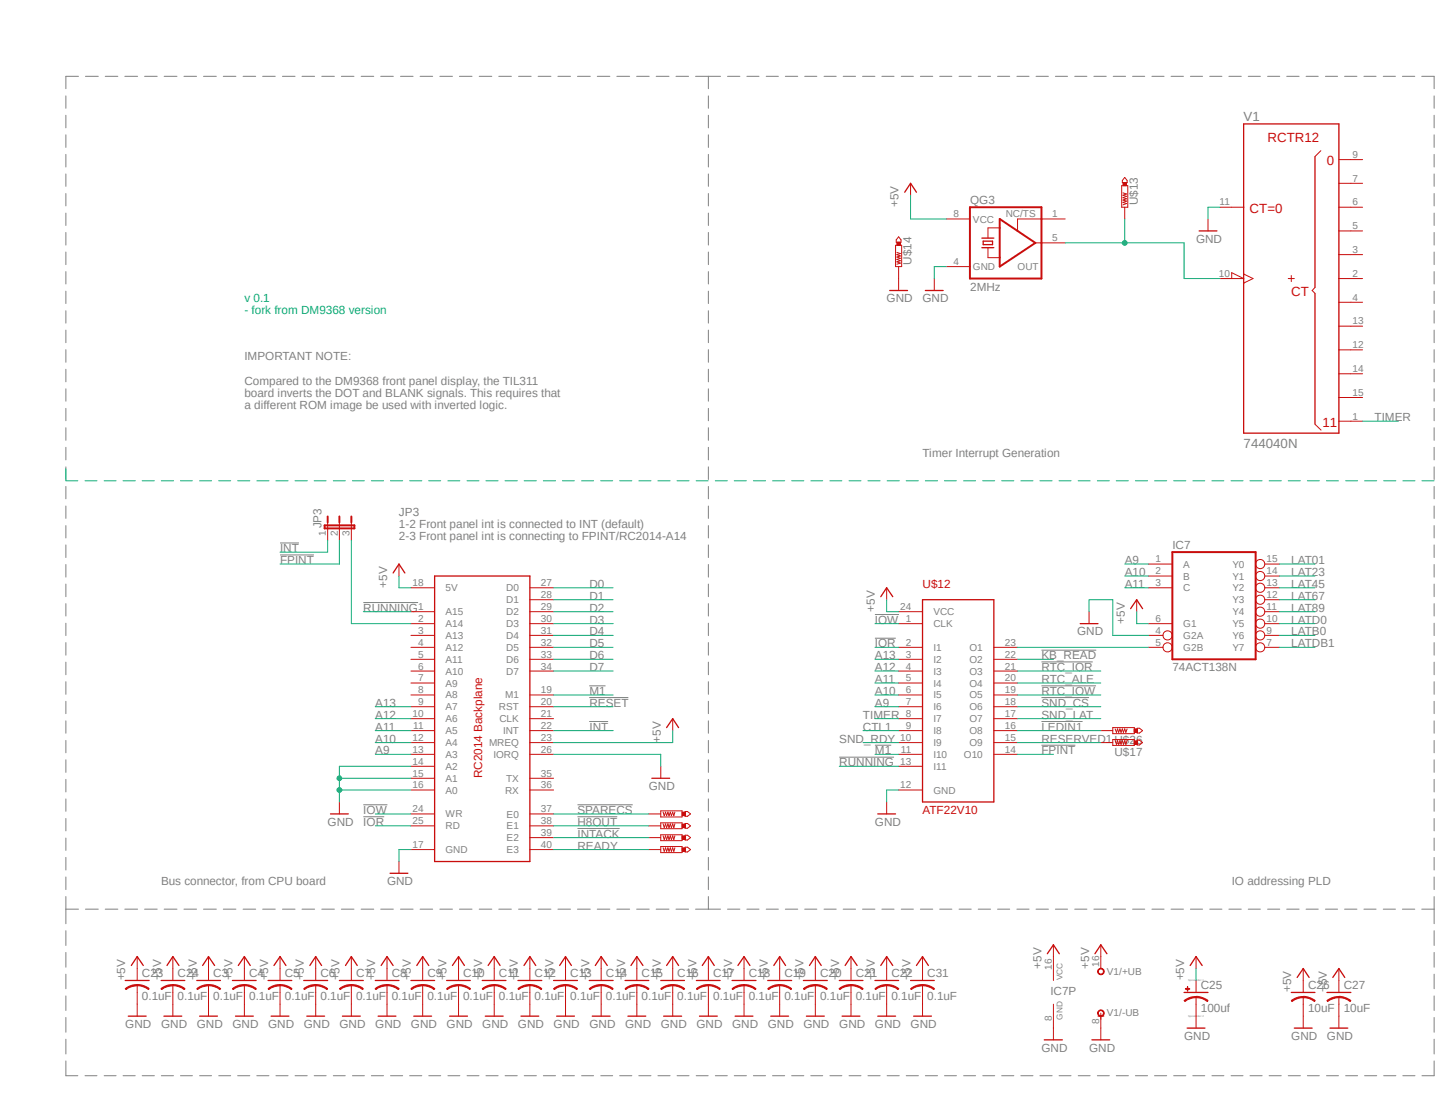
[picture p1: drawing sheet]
<svg xmlns="http://www.w3.org/2000/svg" width="279mm" height="216mm" viewBox="0 0 279 216" stroke-linecap="round" stroke-linejoin="round" font-family="sans-serif">
<defs><g id="words">
<g font-size="2.6" fill="#808080">
<text x="242.1" y="23.5">V1</text>
<text x="242.1" y="87.2">744040N</text>
</g>
<g font-size="2.6" fill="#c90d0c">
<text x="246.8" y="27.6">RCTR12</text>
<text x="258.4" y="32.2">0</text>
<text x="243.3" y="41.5">CT=0</text>
<text x="251.4" y="57.7">CT</text>
<text x="257.5" y="83.2">11</text>
</g>
<g font-size="2.3" fill="#808080">
<text x="175" y="40.3" transform="rotate(-90 175 40.3)">+5V</text>
<text x="188.9" y="39.8">QG3</text>
<text x="221.5" y="40" transform="rotate(-90 221.5 40)">U$13</text>
<text x="232.9" y="47.3">GND</text>
<text x="177.5" y="51.6" transform="rotate(-90 177.5 51.6)">U$14</text>
<text x="172.6" y="58.8">GND</text>
<text x="179.6" y="58.8">GND</text>
<text x="188.9" y="56.6">2MHz</text>
<text x="47.6" y="70.1">IMPORTANT NOTE:</text>
<text x="47.6" y="74.9">Compared to the DM9368 front panel display, the TIL311</text>
<text x="47.6" y="77.3">board inverts the DOT and BLANK signals. This requires that</text>
<text x="47.6" y="79.7">a different ROM image be used with inverted logic.</text>
<text x="267.6" y="82">TIMER</text>
<text x="179.6" y="89">Timer Interrupt Generation</text>
<text x="77.7" y="100.4">JP3</text>
<text x="54.5" y="107.5">INT</text>
<text x="62.6" y="102.9" transform="rotate(-90 62.6 102.9)">JP3</text>
<text x="77.7" y="102.8">1-2 Front panel int is connected to INT (default)</text>
<text x="77.7" y="105.2">2-3 Front panel int is connecting to FPINT/RC2014-A14</text>
<text x="228.3" y="106.9">IC7</text>
<text x="54.5" y="109.8">FPINT</text>
<text x="219" y="112.1">A10</text>
<text x="219" y="109.8">A9</text>
<text x="251.4" y="109.8">LAT01</text>
<text x="251.4" y="112.1">LAT23</text>
<text x="70.7" y="119.1">RUNNING</text>
<text x="75.4" y="114.4" transform="rotate(-90 75.4 114.4)">+5V</text>
<text x="114.8" y="114.4">D0</text>
<text x="114.8" y="116.8">D1</text>
<text x="114.8" y="119.1">D2</text>
<text x="170.3" y="119.1" transform="rotate(-90 170.3 119.1)">+5V</text>
<text x="219" y="114.4">A11</text>
<text x="251.4" y="114.4">LAT45</text>
<text x="251.4" y="116.8">LAT67</text>
<text x="251.4" y="119.1">LAT89</text>
<text x="114.8" y="121.4">D3</text>
<text x="114.8" y="123.7">D4</text>
<text x="170.3" y="121.4">IOW</text>
<text x="209.7" y="123.7">GND</text>
<text x="219" y="121.4" transform="rotate(-90 219 121.4)">+5V</text>
<text x="251.4" y="121.4">LATD0</text>
<text x="251.4" y="123.7">LATB0</text>
<text x="114.8" y="126">D5</text>
<text x="114.8" y="128.4">D6</text>
<text x="114.8" y="130.6">D7</text>
<text x="170.3" y="128.4">A13</text>
<text x="170.3" y="130.6">A12</text>
<text x="170.3" y="126">IOR</text>
<text x="202.8" y="128.4">KB_READ</text>
<text x="202.8" y="130.6">RTC_IOR</text>
<text x="228.3" y="130.6">74ACT138N</text>
<text x="251.4" y="126">LATDB1</text>
<text x="73.1" y="137.6">A13</text>
<text x="114.8" y="135.3">M1</text>
<text x="114.8" y="137.6">RESET</text>
<text x="170.3" y="133">A11</text>
<text x="170.3" y="135.3">A10</text>
<text x="170.3" y="137.6">A9</text>
<text x="202.8" y="133">RTC_ALE</text>
<text x="202.8" y="135.3">RTC_IOW</text>
<text x="202.8" y="137.6">SND_CS</text>
<text x="73.1" y="139.9">A12</text>
<text x="73.1" y="142.2">A11</text>
<text x="114.8" y="142.2">INT</text>
<text x="168" y="139.9">TIMER</text>
<text x="168" y="142.2">CTL1</text>
<text x="202.8" y="142.2">LEDIN1</text>
<text x="202.8" y="139.9">SND_LAT</text>
<text x="73.1" y="144.6">A10</text>
<text x="73.1" y="146.9">A9</text>
<text x="128.7" y="144.6" transform="rotate(-90 128.7 144.6)">+5V</text>
<text x="163.4" y="144.6">SND_RDY</text>
<text x="163.4" y="149.2">RUNNING</text>
<text x="170.3" y="146.9">M1</text>
<text x="202.8" y="144.6">RESERVED1 U$26</text>
<text x="202.8" y="146.9">FPINT</text>
<text x="217" y="147.1">U$17</text>
<text x="126.3" y="153.8">GND</text>
<text x="63.8" y="160.8">GND</text>
<text x="70.7" y="158.5">IOW</text>
<text x="70.7" y="160.8">IOR</text>
<text x="112.4" y="158.5">SPARECS</text>
<text x="112.4" y="160.8">H8OUT</text>
<text x="170.3" y="160.8">GND</text>
<text x="112.4" y="163.1">INTACK</text>
<text x="112.4" y="165.4">READY</text>
<text x="31.4" y="172.3">Bus connector, from CPU board</text>
<text x="75.4" y="172.3">GND</text>
<text x="239.8" y="172.3">IO addressing PLD</text>
<text x="24.4" y="190.9" transform="rotate(-90 24.4 190.9)">+5V</text>
<text x="27.6" y="190.3">C23</text>
<text x="31.4" y="190.9" transform="rotate(-90 31.4 190.9)">+5V</text>
<text x="34.6" y="190.3">C24</text>
<text x="38.3" y="190.9" transform="rotate(-90 38.3 190.9)">+5V</text>
<text x="41.5" y="190.3">C3</text>
<text x="45.3" y="190.9" transform="rotate(-90 45.3 190.9)">+5V</text>
<text x="48.5" y="190.3">C4</text>
<text x="52.2" y="190.9" transform="rotate(-90 52.2 190.9)">+5V</text>
<text x="55.5" y="190.3">C5</text>
<text x="59.1" y="190.9" transform="rotate(-90 59.1 190.9)">+5V</text>
<text x="62.4" y="190.3">C6</text>
<text x="66.1" y="190.9" transform="rotate(-90 66.1 190.9)">+5V</text>
<text x="69.3" y="190.3">C7</text>
<text x="73.1" y="190.9" transform="rotate(-90 73.1 190.9)">+5V</text>
<text x="76.3" y="190.3">C8</text>
<text x="80" y="190.9" transform="rotate(-90 80 190.9)">+5V</text>
<text x="83.2" y="190.3">C9</text>
<text x="87" y="190.9" transform="rotate(-90 87 190.9)">+5V</text>
<text x="90.2" y="190.3">C10</text>
<text x="93.9" y="190.9" transform="rotate(-90 93.9 190.9)">+5V</text>
<text x="97.1" y="190.3">C11</text>
<text x="100.8" y="190.9" transform="rotate(-90 100.8 190.9)">+5V</text>
<text x="104.1" y="190.3">C12</text>
<text x="107.8" y="190.9" transform="rotate(-90 107.8 190.9)">+5V</text>
<text x="111" y="190.3">C13</text>
<text x="114.8" y="190.9" transform="rotate(-90 114.8 190.9)">+5V</text>
<text x="118" y="190.3">C14</text>
<text x="121.7" y="190.9" transform="rotate(-90 121.7 190.9)">+5V</text>
<text x="124.9" y="190.3">C15</text>
<text x="128.7" y="190.9" transform="rotate(-90 128.7 190.9)">+5V</text>
<text x="131.9" y="190.3">C16</text>
<text x="135.6" y="190.9" transform="rotate(-90 135.6 190.9)">+5V</text>
<text x="138.8" y="190.3">C17</text>
<text x="142.5" y="190.9" transform="rotate(-90 142.5 190.9)">+5V</text>
<text x="145.8" y="190.3">C18</text>
<text x="149.5" y="190.9" transform="rotate(-90 149.5 190.9)">+5V</text>
<text x="152.7" y="190.3">C19</text>
<text x="156.4" y="190.9" transform="rotate(-90 156.4 190.9)">+5V</text>
<text x="159.7" y="190.3">C20</text>
<text x="163.4" y="190.9" transform="rotate(-90 163.4 190.9)">+5V</text>
<text x="166.6" y="190.3">C21</text>
<text x="170.3" y="190.9" transform="rotate(-90 170.3 190.9)">+5V</text>
<text x="173.5" y="190.3">C22</text>
<text x="177.3" y="190.9" transform="rotate(-90 177.3 190.9)">+5V</text>
<text x="180.6" y="190.3">C31</text>
<text x="202.8" y="188.6" transform="rotate(-90 202.8 188.6)">+5V</text>
<text x="212" y="188.6" transform="rotate(-90 212 188.6)">+5V</text>
<text x="230.5" y="190.9" transform="rotate(-90 230.5 190.9)">+5V</text>
<text x="27.6" y="194.7">0.1uF</text>
<text x="34.6" y="194.7">0.1uF</text>
<text x="41.5" y="194.7">0.1uF</text>
<text x="48.5" y="194.7">0.1uF</text>
<text x="55.5" y="194.7">0.1uF</text>
<text x="62.4" y="194.7">0.1uF</text>
<text x="69.3" y="194.7">0.1uF</text>
<text x="76.3" y="194.7">0.1uF</text>
<text x="83.2" y="194.7">0.1uF</text>
<text x="90.2" y="194.7">0.1uF</text>
<text x="97.2" y="194.7">0.1uF</text>
<text x="104.1" y="194.7">0.1uF</text>
<text x="111" y="194.7">0.1uF</text>
<text x="118" y="194.7">0.1uF</text>
<text x="124.9" y="194.7">0.1uF</text>
<text x="131.9" y="194.7">0.1uF</text>
<text x="138.9" y="194.7">0.1uF</text>
<text x="145.8" y="194.7">0.1uF</text>
<text x="152.7" y="194.7">0.1uF</text>
<text x="159.7" y="194.7">0.1uF</text>
<text x="166.6" y="194.7">0.1uF</text>
<text x="173.6" y="194.7">0.1uF</text>
<text x="180.6" y="194.7">0.1uF</text>
<text x="204.5" y="193.8">IC7P</text>
<text x="233.8" y="197">100uf</text>
<text x="233.8" y="192.6">C25</text>
<text x="251.4" y="193.2" transform="rotate(-90 251.4 193.2)">+5V</text>
<text x="254.7" y="192.6">C26</text>
<text x="254.7" y="197">10uF</text>
<text x="258.4" y="193.2" transform="rotate(-90 258.4 193.2)">+5V</text>
<text x="261.6" y="192.6">C27</text>
<text x="261.6" y="197">10uF</text>
<text x="24.4" y="200.2">GND</text>
<text x="31.4" y="200.2">GND</text>
<text x="38.3" y="200.2">GND</text>
<text x="45.3" y="200.2">GND</text>
<text x="52.2" y="200.2">GND</text>
<text x="59.1" y="200.2">GND</text>
<text x="66.1" y="200.2">GND</text>
<text x="73.1" y="200.2">GND</text>
<text x="80" y="200.2">GND</text>
<text x="87" y="200.2">GND</text>
<text x="93.9" y="200.2">GND</text>
<text x="100.8" y="200.2">GND</text>
<text x="107.8" y="200.2">GND</text>
<text x="114.8" y="200.2">GND</text>
<text x="121.7" y="200.2">GND</text>
<text x="128.7" y="200.2">GND</text>
<text x="135.6" y="200.2">GND</text>
<text x="142.5" y="200.2">GND</text>
<text x="149.5" y="200.2">GND</text>
<text x="156.4" y="200.2">GND</text>
<text x="163.4" y="200.2">GND</text>
<text x="170.3" y="200.2">GND</text>
<text x="177.3" y="200.2">GND</text>
<text x="230.5" y="202.4">GND</text>
<text x="251.4" y="202.4">GND</text>
<text x="258.4" y="202.4">GND</text>
<text x="202.8" y="204.8">GND</text>
<text x="212" y="204.8">GND</text>
</g>
<g font-size="2.3" fill="#0dab76">
<text x="47.6" y="58.8">v 0.1</text>
<text x="47.6" y="61.2">- fork from DM9368 version</text>
</g>
<g font-size="2.3" fill="#c90d0c">
<text x="179.6" y="114.4">U$12</text>
<text x="93.9" y="151.5" transform="rotate(-90 93.9 151.5)">RC2014 Backplane</text>
<text x="179.6" y="158.5">ATF22V10</text>
</g>
<g font-size="1.9" fill="#808080">
<text x="263.3" y="35.4">7</text>
<text x="263.3" y="30.7">9</text>
<text x="237.4" y="40">11</text>
<text x="263.3" y="40">6</text>
<text x="185.6" y="42.3">8</text>
<text x="189.4" y="43.3">VCC</text>
<text x="195.8" y="42.2">NC/TS</text>
<text x="204.9" y="46.9">5</text>
<text x="204.9" y="42.3">1</text>
<text x="263.3" y="44.6">5</text>
<text x="185.6" y="51.6">4</text>
<text x="189.4" y="52.6">GND</text>
<text x="198.1" y="52.6">OUT</text>
<text x="237.3" y="53.9">10</text>
<text x="263.3" y="53.9">2</text>
<text x="263.3" y="49.3">3</text>
<text x="263.3" y="58.5">4</text>
<text x="263.3" y="63.2">13</text>
<text x="263.3" y="67.8">12</text>
<text x="263.3" y="72.4">14</text>
<text x="263.3" y="77">15</text>
<text x="263.3" y="81.7">1</text>
<text x="63.5" y="104.3" transform="rotate(-90 63.5 104.3)">1</text>
<text x="65.8" y="104.3" transform="rotate(-90 65.8 104.3)">2</text>
<text x="68.1" y="104.3" transform="rotate(-90 68.1 104.3)">3</text>
<text x="225" y="109.5">1</text>
<text x="225" y="111.8">2</text>
<text x="230.4" y="110.5">A</text>
<text x="230.4" y="112.8">B</text>
<text x="239.9" y="112.8">Y1</text>
<text x="239.9" y="110.5">Y0</text>
<text x="246.6" y="111.8">14</text>
<text x="246.6" y="109.5">15</text>
<text x="80.3" y="114.1">18</text>
<text x="81.4" y="118.7">1</text>
<text x="86.7" y="119.8">A15</text>
<text x="86.7" y="115.1">5V</text>
<text x="98.6" y="115.1">D0</text>
<text x="98.6" y="117.5">D1</text>
<text x="98.6" y="119.8">D2</text>
<text x="105.3" y="114.1">27</text>
<text x="105.3" y="116.4">28</text>
<text x="105.3" y="118.7">29</text>
<text x="175.3" y="118.7">24</text>
<text x="181.7" y="119.8">VCC</text>
<text x="225" y="114.1">3</text>
<text x="230.4" y="115.1">C</text>
<text x="239.9" y="119.8">Y4</text>
<text x="239.9" y="117.5">Y3</text>
<text x="239.9" y="115.1">Y2</text>
<text x="246.6" y="118.7">11</text>
<text x="246.6" y="116.4">12</text>
<text x="246.6" y="114.1">13</text>
<text x="81.4" y="121.1">2</text>
<text x="81.4" y="123.4">3</text>
<text x="81.4" y="125.7">4</text>
<text x="86.7" y="122.1">A14</text>
<text x="86.7" y="124.4">A13</text>
<text x="98.6" y="122.1">D3</text>
<text x="98.6" y="124.4">D4</text>
<text x="105.3" y="121.1">30</text>
<text x="105.3" y="123.4">31</text>
<text x="105.3" y="125.7">32</text>
<text x="176.4" y="121.1">1</text>
<text x="176.4" y="125.7">2</text>
<text x="181.7" y="122.1">CLK</text>
<text x="195.6" y="125.7">23</text>
<text x="225" y="123.4">4</text>
<text x="225" y="125.7">5</text>
<text x="225" y="121.1">6</text>
<text x="230.4" y="124.4">G2A</text>
<text x="230.4" y="122.1">G1</text>
<text x="239.9" y="124.4">Y6</text>
<text x="239.9" y="122.1">Y5</text>
<text x="246.6" y="125.7">7</text>
<text x="246.6" y="123.4">9</text>
<text x="246.6" y="121.1">10</text>
<text x="81.4" y="128">5</text>
<text x="81.4" y="130.3">6</text>
<text x="86.7" y="126.7">A12</text>
<text x="86.7" y="129">A11</text>
<text x="86.7" y="131.4">A10</text>
<text x="98.6" y="126.7">D5</text>
<text x="98.6" y="129">D6</text>
<text x="98.6" y="131.4">D7</text>
<text x="105.3" y="128">33</text>
<text x="105.3" y="130.3">34</text>
<text x="176.4" y="128">3</text>
<text x="176.4" y="130.3">4</text>
<text x="181.7" y="126.7">I1</text>
<text x="181.7" y="129">I2</text>
<text x="181.7" y="131.4">I3</text>
<text x="188.8" y="126.7">O1</text>
<text x="188.8" y="129">O2</text>
<text x="188.8" y="131.4">O3</text>
<text x="195.6" y="128">22</text>
<text x="195.6" y="130.3">21</text>
<text x="230.4" y="126.7">G2B</text>
<text x="239.9" y="126.7">Y7</text>
<text x="81.4" y="132.6">7</text>
<text x="81.4" y="135">8</text>
<text x="81.4" y="137.3">9</text>
<text x="86.7" y="133.7">A9</text>
<text x="86.7" y="136">A8</text>
<text x="98.4" y="136">M1</text>
<text x="105.3" y="135">19</text>
<text x="105.3" y="137.3">20</text>
<text x="176.4" y="132.6">5</text>
<text x="176.4" y="135">6</text>
<text x="176.4" y="137.3">7</text>
<text x="181.7" y="133.7">I4</text>
<text x="181.7" y="136">I5</text>
<text x="188.8" y="133.7">O4</text>
<text x="188.8" y="136">O5</text>
<text x="195.6" y="132.6">20</text>
<text x="195.6" y="135">19</text>
<text x="195.6" y="137.3">18</text>
<text x="80.3" y="139.6">10</text>
<text x="80.4" y="141.9">11</text>
<text x="86.7" y="138.3">A7</text>
<text x="86.7" y="140.6">A6</text>
<text x="86.7" y="142.9">A5</text>
<text x="97.2" y="138.3">RST</text>
<text x="97.2" y="140.6">CLK</text>
<text x="98" y="143">INT</text>
<text x="105.3" y="139.6">21</text>
<text x="105.3" y="141.9">22</text>
<text x="176.4" y="139.6">8</text>
<text x="176.4" y="141.9">9</text>
<text x="181.7" y="138.3">I6</text>
<text x="181.7" y="140.6">I7</text>
<text x="181.7" y="142.9">I8</text>
<text x="188.8" y="138.3">O6</text>
<text x="188.8" y="140.6">O7</text>
<text x="188.8" y="143">O8</text>
<text x="195.6" y="139.6">17</text>
<text x="195.6" y="141.9">16</text>
<text x="80.3" y="144.2">12</text>
<text x="80.3" y="146.6">13</text>
<text x="80.3" y="148.8">14</text>
<text x="86.7" y="145.2">A4</text>
<text x="86.7" y="147.6">A3</text>
<text x="86.7" y="149.9">A2</text>
<text x="95.2" y="145.2">MREQ</text>
<text x="96.1" y="147.6">IORQ</text>
<text x="105.3" y="144.2">23</text>
<text x="105.3" y="146.6">26</text>
<text x="175.3" y="144.2">10</text>
<text x="175.3" y="148.8">13</text>
<text x="175.4" y="146.6">11</text>
<text x="181.7" y="145.2">I9</text>
<text x="181.7" y="147.6">I10</text>
<text x="181.7" y="149.9">I11</text>
<text x="187.7" y="147.6">O10</text>
<text x="188.8" y="145.2">O9</text>
<text x="195.6" y="144.2">15</text>
<text x="195.6" y="146.6">14</text>
<text x="80.3" y="151.2">15</text>
<text x="80.3" y="153.5">16</text>
<text x="86.7" y="152.2">A1</text>
<text x="86.7" y="154.5">A0</text>
<text x="98.3" y="154.5">RX</text>
<text x="98.6" y="152.2">TX</text>
<text x="105.3" y="151.2">35</text>
<text x="105.3" y="153.5">36</text>
<text x="175.3" y="153.5">12</text>
<text x="181.7" y="154.5">GND</text>
<text x="80.3" y="158.1">24</text>
<text x="80.3" y="160.4">25</text>
<text x="86.7" y="159.1">WR</text>
<text x="86.7" y="161.5">RD</text>
<text x="98.6" y="159.2">E0</text>
<text x="98.6" y="161.5">E1</text>
<text x="105.3" y="158.1">37</text>
<text x="105.3" y="160.4">38</text>
<text x="80.3" y="165.1">17</text>
<text x="86.7" y="166.1">GND</text>
<text x="98.6" y="163.8">E2</text>
<text x="98.6" y="166.1">E3</text>
<text x="105.3" y="162.8">39</text>
<text x="105.3" y="165.1">40</text>
<text x="204.8" y="188.8" transform="rotate(-90 204.8 188.8)">16</text>
<text x="214" y="188.3" transform="rotate(-90 214 188.3)">16</text>
<text x="215.5" y="189.7">V1/+UB</text>
<text x="215.5" y="197.8">V1/-UB</text>
<text x="204.8" y="198.8" transform="rotate(-90 204.8 198.8)">8</text>
<text x="214" y="199.3" transform="rotate(-90 214 199.3)">8</text>
</g>
<g font-size="1.6" fill="#808080">
<text x="206.8" y="190.9" transform="rotate(-90 206.8 190.9)">VCC</text>
<text x="206.8" y="198.5" transform="rotate(-90 206.8 198.5)">GND</text>
</g>
<g font-size=".5" fill="#808080">
<text x="231.4" y="191.1">SpiceOrder 1</text>
<text x="231.4" y="198">SpiceOrder 2</text>
</g>
</g></defs>
<path d="M12.7 14.8l266.7 194.7M279.4 14.8l-266.7 194.7" fill="none" stroke="#fff" stroke-width=".19"/>
<g fill="none" stroke="#808080" stroke-width=".19">
<path d="M12.8 18.7v2.4M15.3 14.9h-2.5v2.4M16.6 14.9h2.5M20.5 14.9h2.4M24.3 14.9h2.5M28.2 14.9h2.4M32 14.9h2.5M35.8 14.9h2.5M39.6 14.9h2.5M43.5 14.9h2.4M47.3 14.9h2.5M51.1 14.9h2.5"/>
<path d="M55 14.9h2.4M58.8 14.9h2.5M62.7 14.9h2.4M66.5 14.9h2.4M70.3 14.9h2.5M74.1 14.9h2.5M78 14.9h2.4M81.8 14.9h2.4M85.6 14.9h2.5M89.5 14.9h2.4M93.3 14.9h2.5M97.1 14.9h2.5"/>
<path d="M101 14.9h2.4M104.8 14.9h2.5M108.6 14.9h2.5M112.4 14.9h2.5M116.3 14.9h2.4M120.1 14.9h2.5M124 14.9h2.4M127.8 14.9h2.5M131.6 14.9h2.5M135.4 14.9h4.9M137.9 14.9v2.4M137.9 18.7v2.4"/>
<path d="M141.6 14.9h2.5M145.4 14.9h2.4M149.2 14.9h2.4M152.9 14.9h2.4M156.7 14.9h2.3M160.4 14.9h2.4M164.2 14.9h2.4M167.9 14.9h2.4M171.7 14.9h2.4M175.5 14.9h2.3M179.2 14.9h2.4M183 14.9h2.3"/>
<path d="M186.7 14.9h2.4M190.5 14.9h2.4M194.2 14.9h2.4M198 14.9h2.4M201.7 14.9h2.4M205.5 14.9h2.4M209.3 14.9h2.3M213 14.9h2.4M216.7 14.9h2.5M220.5 14.9h2.4M224.3 14.9h2.4M228 14.9h2.4"/>
<path d="M231.8 14.9h2.3M235.5 14.9h2.4M239.3 14.9h2.4M243 14.9h2.4M246.8 14.9h2.4M250.5 14.9h2.4M254.3 14.9h2.4M258.1 14.9h2.3M261.8 14.9h2.4M265.6 14.9h2.3M269.3 14.9h2.4M273 14.9h2.5"/>
<path d="M276.8 14.9h2.4v2.4M279.2 18.7v2.4M12.8 22.4v2.5M12.8 26.2v2.5M12.8 30.1v2.4M12.8 33.9v2.4M12.8 37.7v2.4M137.9 22.4v2.5M137.9 26.2v2.5M137.9 30.1v2.4M137.9 33.9v2.4M137.9 37.7v2.4"/>
<path d="M279.2 22.4v2.5M279.2 26.2v2.5M279.2 30.1v2.4M279.2 33.9v2.4M279.2 37.7v2.4M12.8 41.5v2.4M12.8 45.3v2.4M12.8 49.1v2.4M12.8 52.9v2.4M12.8 56.7v2.4M137.9 41.5v2.4M137.9 45.3v2.4"/>
<path d="M137.9 49.1v2.4M137.9 52.9v2.4M137.9 56.7v2.4M279.2 41.5v2.4M279.2 45.3v2.4M279.2 49.1v2.4M279.2 52.9v2.4M279.2 56.7v2.4M12.8 60.5v2.4M12.8 64.3v2.4M12.8 68.1v2.4M12.8 71.9v2.4"/>
<path d="M12.8 75.7v2.4M12.8 79.5v2.4M137.9 60.5v2.4M137.9 64.3v2.4M137.9 68.1v2.4M137.9 71.9v2.4M137.9 75.7v2.4M137.9 79.5v2.4M279.2 60.5v2.4M279.2 64.3v2.4M279.2 68.1v2.4M279.2 71.9v2.4"/>
<path d="M279.2 75.7v2.4M279.2 79.5v2.4M12.8 83.3v2.4M12.8 87.1v2.4M12.8 90.9v2.4M12.8 94.7v2.4M12.8 98.5v2.4M137.9 83.3v2.4M137.9 87.1v2.4M137.9 90.9v2.4M137.9 94.7v2.4M137.9 98.5v2.4"/>
<path d="M279.2 83.3v2.4M279.2 87.1v2.4M279.2 90.9v2.4M279.2 94.7v2.4M279.2 98.5v2.4M12.8 102.3v2.4M12.8 106.1v2.4M12.8 109.9v2.5M12.8 113.7v2.5M12.8 117.5v2.4M54.5 105.7h3.7M54.5 108h6.6"/>
<path d="M70.7 117.3h10.7M137.9 102.3v2.4M137.9 106.1v2.4M137.9 109.9v2.5M137.9 113.7v2.5M137.9 117.5v2.4M170.3 119.6h4.7M279.2 102.3v2.4M279.2 106.1v2.4M279.2 109.9v2.5M279.2 113.7v2.5M279.2 117.5v2.4"/>
<path d="M12.8 121.3v2.4M12.8 125.1v2.5M12.8 128.9v2.5M12.8 132.7v2.5M12.8 136.5v2.4M114.7 133.5h3.2M114.7 135.8h7.6M137.9 121.3v2.4M137.9 125.1v2.5M137.9 128.9v2.5M137.9 132.7v2.5M137.9 136.5v2.4"/>
<path d="M170.3 124.2h4.1M202.8 133.5h10.6M202.8 135.8h9.2M202.8 126.6h10.6M202.8 128.9h10M279.2 121.3v2.4M279.2 125.1v2.5M279.2 128.9v2.5M279.2 132.7v2.5M279.2 136.5v2.4M12.8 140.3v2.4M12.8 144.1v2.5"/>
<path d="M12.8 147.9v2.5M12.8 151.7v2.5M12.8 155.5v2.4M12.8 159.3v2.5M70.7 156.7h4.7M70.7 159h4.1M112.4 156.7h10.8M112.4 159h7.8M114.7 140.5h3.7M137.9 140.3v2.4M137.9 144.1v2.5M137.9 147.9v2.5"/>
<path d="M137.9 151.7v2.5M137.9 155.5v2.4M137.9 159.3v2.5M163.4 147.4h10.7M170.3 145.1h3.2M202.8 145.1h6.6M202.8 140.5h8M279.2 140.3v2.4M279.2 144.1v2.5M279.2 147.9v2.5M279.2 151.7v2.5M279.2 155.5v2.4"/>
<path d="M279.2 159.3v2.5M12.8 163.2v2.4M12.8 166.9v2.5M12.8 170.7v2.5M12.8 174.5v5.3M12.8 177h2.5M16.6 177h2.5M20.5 177h2.4M24.3 177h2.5M28.2 177h2.4M32 177h2.5M35.8 177h2.5"/>
<path d="M39.6 177h2.5M43.5 177h2.4M47.3 177h2.5M51.1 177h2.5M55 177h2.4M58.8 177h2.5M62.7 177h2.4M66.5 177h2.4M70.3 177h2.5M74.1 177h2.5M78 177h2.4M81.8 177h2.4"/>
<path d="M85.6 177h2.5M89.5 177h2.4M93.3 177h2.5M97.1 177h2.5M101 177h2.4M104.8 177h2.5M108.6 177h2.5M112.4 177h2.5M112.4 161.3h8.2M116.3 177h2.4M120.1 177h2.5M124 177h2.4"/>
<path d="M127.8 177h2.5M131.6 177h2.5M135.4 177h4.9M137.9 163.2v2.4M137.9 166.9v2.5M137.9 170.7v2.5M137.9 174.5v2.5M141.6 177h2.5M145.4 177h2.4M149.2 177h2.4M152.9 177h2.4M156.7 177h2.3"/>
<path d="M160.4 177h2.4M164.2 177h2.4M167.9 177h2.4M171.7 177h2.4M175.5 177h2.3M179.2 177h2.4M183 177h2.3M186.7 177h2.4M190.5 177h2.4M194.2 177h2.4M198 177h2.4M201.7 177h2.4"/>
<path d="M205.5 177h2.4M209.3 177h2.3M213 177h2.4M216.7 177h2.5M220.5 177h2.4M224.3 177h2.4M228 177h2.4M231.8 177h2.3M235.5 177h2.4M239.3 177h2.4M243 177h2.4M246.8 177h2.4"/>
<path d="M250.5 177h2.4M254.3 177h2.4M258.1 177h2.3M261.8 177h2.4M265.6 177h2.3M269.3 177h2.4M273 177h2.5M276.8 177h2.4M279.2 163.2v2.4M279.2 166.9v2.5M279.2 170.7v2.5M279.2 174.5v5.3"/>
<path d="M12.8 181.2v2.9M12.8 185.4v2.9M12.8 189.7v2.8M12.8 193.9v2.8M12.8 198.1v2.9M279.2 181.2v2.9M279.2 185.4v2.9M279.2 189.7v2.8M279.2 193.9v2.8M279.2 198.1v2.9M12.8 206.5v2.9h2.4M12.8 202.3v2.9"/>
<path d="M16.6 209.4h2.3M20.3 209.4h2.3M24 209.4h2.3M27.7 209.4h2.4M31.4 209.4h2.4M35.1 209.4h2.4M38.9 209.4h2.3M42.6 209.4h2.3M46.3 209.4h2.3M50 209.4h2.4M53.7 209.4h2.4M57.4 209.4h2.4"/>
<path d="M61.2 209.4h2.3M64.9 209.4h2.3M68.6 209.4h2.4M72.3 209.4h2.4M76 209.4h2.4M79.8 209.4h2.3M83.5 209.4h2.3M87.2 209.4h2.3M90.9 209.4h2.4M94.6 209.4h2.4M98.3 209.4h2.4M102.1 209.4h2.3"/>
<path d="M105.8 209.4h2.4M109.5 209.4h2.3M113.2 209.4h2.4M117 209.4h2.3M120.6 209.4h2.4M124.4 209.4h2.3M128.1 209.4h2.4M131.8 209.4h2.4M135.6 209.4h2.3M139.3 209.4h2.3M143 209.4h2.3M146.7 209.4h2.4"/>
<path d="M150.4 209.4h2.4M154.1 209.4h2.4M157.9 209.4h2.3M161.6 209.4h2.3M165.3 209.4h2.3M169 209.4h2.4M172.7 209.4h2.4M176.4 209.4h2.4M180.2 209.4h2.3M183.9 209.4h2.3M187.6 209.4h2.3M191.3 209.4h2.4"/>
<path d="M195 209.4h2.4M198.8 209.4h2.3M202.5 209.4h2.4M206.2 209.4h2.3M209.9 209.4h2.4M213.7 209.4h2.3M217.3 209.4h2.4M221.1 209.4h2.3M224.8 209.4h2.4M228.5 209.4h2.4M232.2 209.4h2.4M236 209.4h2.3"/>
<path d="M239.7 209.4h2.3M243.4 209.4h2.3M247.1 209.4h2.4M250.8 209.4h2.4M254.6 209.4h2.3M258.3 209.4h2.3M262 209.4h2.3M265.7 209.4h2.4M269.4 209.4h2.4M273.1 209.4h2.4M279.2 206.5v2.9h-2.3M279.2 202.3v2.9"/>
</g>
<g fill="none" stroke="#c90d0c" stroke-width=".19">
<path d="M177.3 35.7v2.3M218.4 36.2h1.2v4.1h-1.2zM218.7 37.5l.6 .3-.6 .2 .6 .2-.6 .3 .6 .2-.6 .2 .6 .3-.6 .2 .6 .2-.6 .3M219 34.5l.5 .6v.5h-1v-.5zM257.2 29.3l-1.2 1.2M260.7 31.1h4.6M260.7 35.7h4.6M181.9 54.2v2.4M184.2 42.6h4.6M184.2 51.9h4.6M192.4 48.2v2h2.2M194.6 44.4h-2.2v2"/>
<path d="M201.6 47.3h5.8M207.4 42.6h-9.3v2.4M237.5 54.2h4.6l-2.3-1.1v1.1M237.5 40.3h4.6M242.1 53.3l1.9 .9-1.9 .9M250.8 54.2h1.2M251.4 53.6v1.2M256 56l-.5 .6 .5 .5M260.7 54.2h4.6M260.7 40.3h4.6M260.7 45h4.6M260.7 49.6h4.6"/>
<path d="M260.7 58.8h4.6M260.7 63.5h4.6M260.7 68.1h4.6M260.7 72.8h4.6M260.7 77.4h4.6M256 82.6l1.2 1.1M260.7 82h4.6M77.7 109.8v2.3M80 119.1h4.6M80 114.4h4.6M103.2 119.1h4.6M103.2 114.4h4.6"/>
<path d="M103.2 116.8h4.6M175 119.1h4.6M212 119.1v2.3M221.3 116.8v2.3M223.6 114.4h4.7M223.6 109.8h4.7M223.6 112.1h4.7M246.3 119.1h2.8M246.3 114.4h2.8M246.3 116.8h2.8M246.3 109.8h2.8M246.3 112.1h2.8"/>
<path d="M80 121.4h4.6M80 123.7h4.6M80 126h4.6M80 128.4h4.6M80 130.6h4.6M80 133h4.6M80 135.3h4.6M80 137.6h4.6M80 139.9h4.6M103.2 121.4h4.6M103.2 123.7h4.6M103.2 126h4.6"/>
<path d="M103.2 128.4h4.6M103.2 130.6h4.6M103.2 135.3h4.6M103.2 137.6h4.6M103.2 139.9h4.6M131 139.9v2.3M175 121.4h4.6M175 126h4.6M175 128.4h4.6M175 130.6h4.6M175 133h4.6M175 135.3h4.6"/>
<path d="M175 137.6h4.6M175 139.9h4.6M193.5 126h4.6M193.5 128.4h4.6M193.5 130.6h4.6M193.5 133h4.6M193.5 135.3h4.6M193.5 137.6h4.6M193.5 139.9h4.6M223.6 121.4h4.7M223.6 123.7h2.8M223.6 126h2.8"/>
<path d="M246.3 121.4h2.8M246.3 123.7h2.8M246.3 126h2.8M66.1 156.1v2.4M80 142.2h4.6M80 144.6h4.6M80 146.9h4.6M80 149.2h4.6M80 151.5h4.6M80 153.8h4.6M80 158.5h4.6M103.2 142.2h4.6"/>
<path d="M103.2 144.6h4.6M103.2 146.9h4.6M103.2 151.5h4.6M103.2 153.8h4.6M103.2 158.5h4.6M128.7 149.2v2.3M175 142.2h4.6M175 144.6h4.6M175 146.9h4.6M175 149.2h4.6M175 153.8h4.6M193.5 142.2h4.6"/>
<path d="M193.5 144.6h4.6M193.5 146.9h4.6M77.7 167.7v2.3M80 165.4h4.6M80 160.8h4.6M103.2 165.4h4.6M103.2 160.8h4.6M103.2 163.1h4.6"/>
<circle cx="245.4" cy="116.8" r=".89"/>
<circle cx="245.4" cy="119.1" r=".89"/>
<circle cx="245.4" cy="114.4" r=".89"/>
<circle cx="245.4" cy="109.8" r=".89"/>
<circle cx="245.4" cy="112.1" r=".89"/>
<circle cx="227.3" cy="126" r=".89"/>
<circle cx="227.3" cy="123.7" r=".89"/>
<circle cx="245.4" cy="126" r=".89"/>
<circle cx="245.4" cy="123.7" r=".89"/>
<circle cx="245.4" cy="121.4" r=".89"/>
</g>
<g fill="none" stroke="#c90d0c" stroke-width=".25">
<path d="M176.1 37.4l1.2-1.7 1.1 1.7M242.1 24.1h18.6v60.2h-18.6zM256 30.5v25.4M180.2 56.6h3.4M191.2 48.2h2.3M191.2 46.4h2.3M191.4 46.9h1.9v.7h-1.9zM256 57.1v25.4M76.5 111.5l1.2-1.7 1.1 1.7M84.6 112.1h18.6v55.6h-18.6zM179.6 116.8h13.9v39.3h-13.9zM220.1 118.5l1.2-1.7 1.2 1.7"/>
<path d="M210.3 121.4h3.5M64.3 158.5h3.5M126.9 151.5h3.5M129.8 141.6l1.2-1.7 1.1 1.7M75.9 170h3.5"/>
</g>
<path d="M188.8 40.3h14v13.9h-14zM194.6 42.6l7 4.7-7 4.6zM228.3 107.5h16.2v20.9h-16.2z" fill="none" stroke="#c90d0c" stroke-width=".38"/>
<path d="M218.7 35.6h.6v.6h-.6z" fill-rule="evenodd" fill="#c90d0c"/>
<path d="M218.7 35.6h.6v.6h-.6zM174.4 47.8h1.2v4.1h-1.2zM174.6 49.1l.7 .3-.7 .2 .7 .2-.7 .2 .7 .3-.7 .2 .7 .3-.7 .2 .7 .2-.7 .2M175 46.1l.4 .6v.5h-.9v-.5zM219 40.3v2.3" fill="none" stroke="#c90d0c" stroke-width=".19"/>
<path d="M174.6 47.2h.7v.6h-.7z" fill-rule="evenodd" fill="#c90d0c"/>
<path d="M174.6 47.2h.7v.6h-.7zM175 51.9v4.7M235.2 42.6v2.4M216.7 144h4.2v1.1h-4.2zM217.1 144.2l.3 .7 .2-.7 .2 .7 .3-.7 .2 .7 .2-.7 .2 .7 .3-.7 .2 .7 .3-.7M221.4 144.1h.5l.6 .5-.6 .4h-.5z" fill="none" stroke="#c90d0c" stroke-width=".19"/>
<path d="M173.2 56.6h3.5M233.5 45h3.4" fill="none" stroke="#c90d0c" stroke-width=".25"/>
<path d="M220.8 144.2h.6v.7h-.6z" fill-rule="evenodd" fill="#c90d0c"/>
<path d="M214.3 144.6h2.4M220.8 144.2h.6v.7h-.6zM40.6 191.8v1.4" fill="none" stroke="#c90d0c" stroke-width=".19"/>
<path d="M38.3 190.9h4.6" fill="none" stroke="#c90d0c" stroke-width=".25"/>
<path d="M40.6 191.7a3.3 3.3 0 0 1 2.4 .8l-.2 .2a3.7 3.7 0 0 0-2.2-.8z" fill-rule="evenodd" fill="#c90d0c"/>
<path d="M40.6 191.7a3.3 3.3 0 0 1 2.4 .8l-.2 .2a3.7 3.7 0 0 0-2.2-.8z" fill="none" stroke="#c90d0c" stroke-width=".19"/>
<path d="M38.3 192.5a3.4 3.4 0 0 1 2.3-.8v.2a3.7 3.7 0 0 0-2.2 .8z" fill-rule="evenodd" fill="#c90d0c"/>
<path d="M38.3 192.5a3.4 3.4 0 0 1 2.3-.8v.2a3.7 3.7 0 0 0-2.2 .8zM40.6 186.2v4.7M40.6 193.2v4.6M47.6 191.8v1.4" fill="none" stroke="#c90d0c" stroke-width=".19"/>
<path d="M38.9 197.8h3.4M39.5 188l1.1-1.8 1.2 1.8M45.3 190.9h4.6" fill="none" stroke="#c90d0c" stroke-width=".25"/>
<path d="M47.6 191.7a3.3 3.3 0 0 1 2.3 .8l-.1 .2a4 4 0 0 0-2.2-.8z" fill-rule="evenodd" fill="#c90d0c"/>
<path d="M47.6 191.7a3.3 3.3 0 0 1 2.3 .8l-.1 .2a4 4 0 0 0-2.2-.8z" fill="none" stroke="#c90d0c" stroke-width=".19"/>
<path d="M45.3 192.5a3.4 3.4 0 0 1 2.3-.8v.2a3.7 3.7 0 0 0-2.2 .8z" fill-rule="evenodd" fill="#c90d0c"/>
<path d="M45.3 192.5a3.4 3.4 0 0 1 2.3-.8v.2a3.7 3.7 0 0 0-2.2 .8zM47.6 186.2v4.7M47.6 193.2v4.6M54.5 191.8v1.4" fill="none" stroke="#c90d0c" stroke-width=".19"/>
<path d="M45.8 197.8h3.5M46.4 188l1.2-1.8 1.1 1.8M52.2 190.9h4.6" fill="none" stroke="#c90d0c" stroke-width=".25"/>
<path d="M54.5 191.7a3.3 3.3 0 0 1 2.4 .8l-.2 .2a4 4 0 0 0-2.2-.8z" fill-rule="evenodd" fill="#c90d0c"/>
<path d="M54.5 191.7a3.3 3.3 0 0 1 2.4 .8l-.2 .2a4 4 0 0 0-2.2-.8z" fill="none" stroke="#c90d0c" stroke-width=".19"/>
<path d="M52.2 192.5a3.4 3.4 0 0 1 2.3-.8v.2a4 4 0 0 0-2.2 .8z" fill-rule="evenodd" fill="#c90d0c"/>
<path d="M52.2 192.5a3.4 3.4 0 0 1 2.3-.8v.2a4 4 0 0 0-2.2 .8zM54.5 186.2v4.7M54.5 193.2v4.6M61.5 191.8v1.4" fill="none" stroke="#c90d0c" stroke-width=".19"/>
<path d="M52.8 197.8h3.5M53.3 188l1.2-1.8 1.2 1.8M59.1 190.9h4.7" fill="none" stroke="#c90d0c" stroke-width=".25"/>
<path d="M61.5 191.7a3.3 3.3 0 0 1 2.3 .8l-.1 .2a4 4 0 0 0-2.2-.8z" fill-rule="evenodd" fill="#c90d0c"/>
<path d="M61.5 191.7a3.3 3.3 0 0 1 2.3 .8l-.1 .2a4 4 0 0 0-2.2-.8z" fill="none" stroke="#c90d0c" stroke-width=".19"/>
<path d="M59.1 192.5a3.4 3.4 0 0 1 2.4-.8v.2a4 4 0 0 0-2.2 .8z" fill-rule="evenodd" fill="#c90d0c"/>
<path d="M59.1 192.5a3.4 3.4 0 0 1 2.4-.8v.2a4 4 0 0 0-2.2 .8zM61.5 186.2v4.7M61.5 193.2v4.6M68.4 191.8v1.4" fill="none" stroke="#c90d0c" stroke-width=".19"/>
<path d="M59.7 197.8h3.5M60.3 188l1.2-1.8 1.1 1.8M66.1 190.9h4.6" fill="none" stroke="#c90d0c" stroke-width=".25"/>
<path d="M68.4 191.7a3.3 3.3 0 0 1 2.3 .8l-.1 .2a3.7 3.7 0 0 0-2.2-.8z" fill-rule="evenodd" fill="#c90d0c"/>
<path d="M68.4 191.7a3.3 3.3 0 0 1 2.3 .8l-.1 .2a3.7 3.7 0 0 0-2.2-.8z" fill="none" stroke="#c90d0c" stroke-width=".19"/>
<path d="M66.1 192.5a3.4 3.4 0 0 1 2.3-.8v.2a3.7 3.7 0 0 0-2.1 .8z" fill-rule="evenodd" fill="#c90d0c"/>
<path d="M66.1 192.5a3.4 3.4 0 0 1 2.3-.8v.2a3.7 3.7 0 0 0-2.1 .8zM68.4 186.2v4.7M68.4 193.2v4.6M75.4 191.8v1.4" fill="none" stroke="#c90d0c" stroke-width=".19"/>
<path d="M66.7 197.8h3.4M67.3 188l1.1-1.8 1.2 1.8M73.1 190.9h4.6" fill="none" stroke="#c90d0c" stroke-width=".25"/>
<path d="M75.4 191.7a3.4 3.4 0 0 1 2.3 .8l-.1 .2a3.7 3.7 0 0 0-2.2-.8z" fill-rule="evenodd" fill="#c90d0c"/>
<path d="M75.4 191.7a3.4 3.4 0 0 1 2.3 .8l-.1 .2a3.7 3.7 0 0 0-2.2-.8z" fill="none" stroke="#c90d0c" stroke-width=".19"/>
<path d="M73 192.5a3.4 3.4 0 0 1 2.4-.8v.2a3.7 3.7 0 0 0-2.2 .8z" fill-rule="evenodd" fill="#c90d0c"/>
<path d="M73 192.5a3.4 3.4 0 0 1 2.4-.8v.2a3.7 3.7 0 0 0-2.2 .8zM75.4 186.2v4.7M75.4 193.2v4.6M82.3 191.8v1.4" fill="none" stroke="#c90d0c" stroke-width=".19"/>
<path d="M73.6 197.8h3.5M74.2 188l1.2-1.8 1.1 1.8M80 190.9h4.6" fill="none" stroke="#c90d0c" stroke-width=".25"/>
<path d="M82.3 191.7a3.3 3.3 0 0 1 2.4 .8l-.2 .2a3.7 3.7 0 0 0-2.2-.8z" fill-rule="evenodd" fill="#c90d0c"/>
<path d="M82.3 191.7a3.3 3.3 0 0 1 2.4 .8l-.2 .2a3.7 3.7 0 0 0-2.2-.8z" fill="none" stroke="#c90d0c" stroke-width=".19"/>
<path d="M80 192.5a3.1 3.1 0 0 1 2.3-.8v.2a3.7 3.7 0 0 0-2.2 .8z" fill-rule="evenodd" fill="#c90d0c"/>
<path d="M80 192.5a3.1 3.1 0 0 1 2.3-.8v.2a3.7 3.7 0 0 0-2.2 .8zM82.3 186.2v4.7M82.3 193.2v4.6M89.3 191.8v1.4" fill="none" stroke="#c90d0c" stroke-width=".19"/>
<path d="M80.6 197.8h3.4M81.2 188l1.1-1.8 1.2 1.8M87 190.9h4.6" fill="none" stroke="#c90d0c" stroke-width=".25"/>
<path d="M89.3 191.7a3.3 3.3 0 0 1 2.3 .8l-.1 .2a4 4 0 0 0-2.2-.8z" fill-rule="evenodd" fill="#c90d0c"/>
<path d="M89.3 191.7a3.3 3.3 0 0 1 2.3 .8l-.1 .2a4 4 0 0 0-2.2-.8z" fill="none" stroke="#c90d0c" stroke-width=".19"/>
<path d="M87 192.5a3.4 3.4 0 0 1 2.3-.8v.2a3.7 3.7 0 0 0-2.2 .8z" fill-rule="evenodd" fill="#c90d0c"/>
<path d="M87 192.5a3.4 3.4 0 0 1 2.3-.8v.2a3.7 3.7 0 0 0-2.2 .8zM89.3 186.2v4.7M89.3 193.2v4.6M96.2 191.8v1.4" fill="none" stroke="#c90d0c" stroke-width=".19"/>
<path d="M87.5 197.8h3.5M88.1 188l1.2-1.8 1.1 1.8M93.9 190.9h4.6" fill="none" stroke="#c90d0c" stroke-width=".25"/>
<path d="M96.2 191.7a3.3 3.3 0 0 1 2.4 .8l-.2 .2a4 4 0 0 0-2.2-.8z" fill-rule="evenodd" fill="#c90d0c"/>
<path d="M96.2 191.7a3.3 3.3 0 0 1 2.4 .8l-.2 .2a4 4 0 0 0-2.2-.8z" fill="none" stroke="#c90d0c" stroke-width=".19"/>
<path d="M93.9 192.5a3.4 3.4 0 0 1 2.3-.8v.2a4 4 0 0 0-2.2 .8z" fill-rule="evenodd" fill="#c90d0c"/>
<path d="M93.9 192.5a3.4 3.4 0 0 1 2.3-.8v.2a4 4 0 0 0-2.2 .8zM96.2 186.2v4.7M96.2 193.2v4.6M103.2 191.8v1.4" fill="none" stroke="#c90d0c" stroke-width=".19"/>
<path d="M94.5 197.8h3.5M95 188l1.2-1.8 1.2 1.8M100.8 190.9h4.7" fill="none" stroke="#c90d0c" stroke-width=".25"/>
<path d="M103.2 191.7a3.3 3.3 0 0 1 2.3 .8l-.1 .2a4 4 0 0 0-2.2-.8z" fill-rule="evenodd" fill="#c90d0c"/>
<path d="M103.2 191.7a3.3 3.3 0 0 1 2.3 .8l-.1 .2a4 4 0 0 0-2.2-.8z" fill="none" stroke="#c90d0c" stroke-width=".19"/>
<path d="M100.8 192.5a3.4 3.4 0 0 1 2.4-.8v.2a4 4 0 0 0-2.2 .8z" fill-rule="evenodd" fill="#c90d0c"/>
<path d="M100.8 192.5a3.4 3.4 0 0 1 2.4-.8v.2a4 4 0 0 0-2.2 .8zM103.2 186.2v4.7M103.2 193.2v4.6M110.1 191.8v1.4" fill="none" stroke="#c90d0c" stroke-width=".19"/>
<path d="M101.4 197.8h3.5M102 188l1.2-1.8 1.1 1.8M107.8 190.9h4.6" fill="none" stroke="#c90d0c" stroke-width=".25"/>
<path d="M110.1 191.7a3.3 3.3 0 0 1 2.3 .8l-.1 .2a4 4 0 0 0-2.2-.8z" fill-rule="evenodd" fill="#c90d0c"/>
<path d="M110.1 191.7a3.3 3.3 0 0 1 2.3 .8l-.1 .2a4 4 0 0 0-2.2-.8z" fill="none" stroke="#c90d0c" stroke-width=".19"/>
<path d="M107.8 192.5a3.4 3.4 0 0 1 2.3-.8v.2a3.7 3.7 0 0 0-2.2 .8z" fill-rule="evenodd" fill="#c90d0c"/>
<path d="M107.8 192.5a3.4 3.4 0 0 1 2.3-.8v.2a3.7 3.7 0 0 0-2.2 .8zM110.1 186.2v4.7M110.1 193.2v4.6M117.1 191.8v1.4" fill="none" stroke="#c90d0c" stroke-width=".19"/>
<path d="M108.4 197.8h3.4M109 188l1.1-1.8 1.2 1.8M114.7 190.9h4.7" fill="none" stroke="#c90d0c" stroke-width=".25"/>
<path d="M117.1 191.7a3.3 3.3 0 0 1 2.3 .8l-.1 .2a3.7 3.7 0 0 0-2.2-.8z" fill-rule="evenodd" fill="#c90d0c"/>
<path d="M117.1 191.7a3.3 3.3 0 0 1 2.3 .8l-.1 .2a3.7 3.7 0 0 0-2.2-.8z" fill="none" stroke="#c90d0c" stroke-width=".19"/>
<path d="M114.7 192.5a3.4 3.4 0 0 1 2.4-.8v.2a3.7 3.7 0 0 0-2.2 .8z" fill-rule="evenodd" fill="#c90d0c"/>
<path d="M114.7 192.5a3.4 3.4 0 0 1 2.4-.8v.2a3.7 3.7 0 0 0-2.2 .8zM117.1 186.2v4.7M117.1 193.2v4.6M124 191.8v1.4" fill="none" stroke="#c90d0c" stroke-width=".19"/>
<path d="M115.3 197.8h3.5M115.9 188l1.2-1.8 1.1 1.8M121.7 190.9h4.6" fill="none" stroke="#c90d0c" stroke-width=".25"/>
<path d="M124 191.7a3.3 3.3 0 0 1 2.4 .8l-.2 .2a3.7 3.7 0 0 0-2.2-.8z" fill-rule="evenodd" fill="#c90d0c"/>
<path d="M124 191.7a3.3 3.3 0 0 1 2.4 .8l-.2 .2a3.7 3.7 0 0 0-2.2-.8z" fill="none" stroke="#c90d0c" stroke-width=".19"/>
<path d="M121.7 192.5a3.1 3.1 0 0 1 2.3-.8v.2a3.7 3.7 0 0 0-2.2 .8z" fill-rule="evenodd" fill="#c90d0c"/>
<path d="M121.7 192.5a3.1 3.1 0 0 1 2.3-.8v.2a3.7 3.7 0 0 0-2.2 .8zM124 186.2v4.7M124 193.2v4.6M131 191.8v1.4" fill="none" stroke="#c90d0c" stroke-width=".19"/>
<path d="M122.3 197.8h3.4M122.9 188l1.1-1.8 1.2 1.8M128.7 190.9h4.6" fill="none" stroke="#c90d0c" stroke-width=".25"/>
<path d="M131 191.7a3.3 3.3 0 0 1 2.3 .8l-.2 .2a3.7 3.7 0 0 0-2.1-.8z" fill-rule="evenodd" fill="#c90d0c"/>
<path d="M131 191.7a3.3 3.3 0 0 1 2.3 .8l-.2 .2a3.7 3.7 0 0 0-2.1-.8z" fill="none" stroke="#c90d0c" stroke-width=".19"/>
<path d="M128.7 192.5a3.4 3.4 0 0 1 2.3-.8v.2a3.7 3.7 0 0 0-2.2 .8z" fill-rule="evenodd" fill="#c90d0c"/>
<path d="M128.7 192.5a3.4 3.4 0 0 1 2.3-.8v.2a3.7 3.7 0 0 0-2.2 .8zM131 186.2v4.7M131 193.2v4.6M137.9 191.8v1.4" fill="none" stroke="#c90d0c" stroke-width=".19"/>
<path d="M129.2 197.8h3.5M129.8 188l1.2-1.8 1.1 1.8M135.6 190.9h4.6" fill="none" stroke="#c90d0c" stroke-width=".25"/>
<path d="M137.9 191.7a3.3 3.3 0 0 1 2.4 .8l-.2 .2a4 4 0 0 0-2.2-.8z" fill-rule="evenodd" fill="#c90d0c"/>
<path d="M137.9 191.7a3.3 3.3 0 0 1 2.4 .8l-.2 .2a4 4 0 0 0-2.2-.8z" fill="none" stroke="#c90d0c" stroke-width=".19"/>
<path d="M135.6 192.5a3.4 3.4 0 0 1 2.3-.8v.2a3.7 3.7 0 0 0-2.2 .8z" fill-rule="evenodd" fill="#c90d0c"/>
<path d="M135.6 192.5a3.4 3.4 0 0 1 2.3-.8v.2a3.7 3.7 0 0 0-2.2 .8zM137.9 186.2v4.7M137.9 193.2v4.6M144.9 191.8v1.4" fill="none" stroke="#c90d0c" stroke-width=".19"/>
<path d="M136.2 197.8h3.5M136.7 188l1.2-1.8 1.2 1.8M142.5 190.9h4.7" fill="none" stroke="#c90d0c" stroke-width=".25"/>
<path d="M144.9 191.7a3.3 3.3 0 0 1 2.3 .8l-.1 .2a4 4 0 0 0-2.2-.8z" fill-rule="evenodd" fill="#c90d0c"/>
<path d="M144.9 191.7a3.3 3.3 0 0 1 2.3 .8l-.1 .2a4 4 0 0 0-2.2-.8z" fill="none" stroke="#c90d0c" stroke-width=".19"/>
<path d="M142.5 192.5a3.4 3.4 0 0 1 2.4-.8v.2a4 4 0 0 0-2.2 .8z" fill-rule="evenodd" fill="#c90d0c"/>
<path d="M142.5 192.5a3.4 3.4 0 0 1 2.4-.8v.2a4 4 0 0 0-2.2 .8zM144.9 186.2v4.7M144.9 193.2v4.6M151.8 191.8v1.4" fill="none" stroke="#c90d0c" stroke-width=".19"/>
<path d="M143.1 197.8h3.5M143.7 188l1.2-1.8 1.1 1.8M149.5 190.9h4.6" fill="none" stroke="#c90d0c" stroke-width=".25"/>
<path d="M151.8 191.7a3.3 3.3 0 0 1 2.3 .8l-.1 .2a4 4 0 0 0-2.2-.8z" fill-rule="evenodd" fill="#c90d0c"/>
<path d="M151.8 191.7a3.3 3.3 0 0 1 2.3 .8l-.1 .2a4 4 0 0 0-2.2-.8z" fill="none" stroke="#c90d0c" stroke-width=".19"/>
<path d="M149.5 192.5a3.4 3.4 0 0 1 2.3-.8v.2a3.7 3.7 0 0 0-2.2 .8z" fill-rule="evenodd" fill="#c90d0c"/>
<path d="M149.5 192.5a3.4 3.4 0 0 1 2.3-.8v.2a3.7 3.7 0 0 0-2.2 .8zM151.8 186.2v4.7M151.8 193.2v4.6M158.7 191.8v1.4" fill="none" stroke="#c90d0c" stroke-width=".19"/>
<path d="M150.1 197.8h3.4M150.7 188l1.1-1.8 1.2 1.8M156.4 190.9h4.7" fill="none" stroke="#c90d0c" stroke-width=".25"/>
<path d="M158.7 191.7a3.3 3.3 0 0 1 2.4 .8l-.1 .2a3.7 3.7 0 0 0-2.3-.8z" fill-rule="evenodd" fill="#c90d0c"/>
<path d="M158.7 191.7a3.3 3.3 0 0 1 2.4 .8l-.1 .2a3.7 3.7 0 0 0-2.3-.8z" fill="none" stroke="#c90d0c" stroke-width=".19"/>
<path d="M156.4 192.5a3.4 3.4 0 0 1 2.3-.8v.2a3.7 3.7 0 0 0-2.1 .8z" fill-rule="evenodd" fill="#c90d0c"/>
<path d="M156.4 192.5a3.4 3.4 0 0 1 2.3-.8v.2a3.7 3.7 0 0 0-2.1 .8zM158.7 186.2v4.7M158.7 193.2v4.6M165.7 191.8v1.4" fill="none" stroke="#c90d0c" stroke-width=".19"/>
<path d="M157 197.8h3.5M157.6 188l1.1-1.8 1.2 1.8M163.4 190.9h4.6" fill="none" stroke="#c90d0c" stroke-width=".25"/>
<path d="M165.7 191.7a3.4 3.4 0 0 1 2.4 .8l-.2 .2a3.7 3.7 0 0 0-2.2-.8z" fill-rule="evenodd" fill="#c90d0c"/>
<path d="M165.7 191.7a3.4 3.4 0 0 1 2.4 .8l-.2 .2a3.7 3.7 0 0 0-2.2-.8z" fill="none" stroke="#c90d0c" stroke-width=".19"/>
<path d="M163.4 192.5a3.4 3.4 0 0 1 2.3-.8v.2a3.7 3.7 0 0 0-2.2 .8z" fill-rule="evenodd" fill="#c90d0c"/>
<path d="M163.4 192.5a3.4 3.4 0 0 1 2.3-.8v.2a3.7 3.7 0 0 0-2.2 .8zM165.7 186.2v4.7M165.7 193.2v4.6M172.6 191.8v1.4" fill="none" stroke="#c90d0c" stroke-width=".19"/>
<path d="M164 197.8h3.4M164.5 188l1.2-1.8 1.2 1.8M170.3 190.9h4.7" fill="none" stroke="#c90d0c" stroke-width=".25"/>
<path d="M172.6 191.7a3.3 3.3 0 0 1 2.4 .8l-.2 .2a3.7 3.7 0 0 0-2.2-.8z" fill-rule="evenodd" fill="#c90d0c"/>
<path d="M172.6 191.7a3.3 3.3 0 0 1 2.4 .8l-.2 .2a3.7 3.7 0 0 0-2.2-.8z" fill="none" stroke="#c90d0c" stroke-width=".19"/>
<path d="M170.3 192.5a3.4 3.4 0 0 1 2.3-.8v.2a3.7 3.7 0 0 0-2.1 .8z" fill-rule="evenodd" fill="#c90d0c"/>
<path d="M26.7 191.8v1.4M170.3 192.5a3.4 3.4 0 0 1 2.3-.8v.2a3.7 3.7 0 0 0-2.1 .8zM172.6 186.2v4.7M172.6 193.2v4.6" fill="none" stroke="#c90d0c" stroke-width=".19"/>
<path d="M24.4 190.9h4.6M170.9 197.8h3.5M171.5 188l1.1-1.8 1.2 1.8" fill="none" stroke="#c90d0c" stroke-width=".25"/>
<path d="M26.7 191.7a3.3 3.3 0 0 1 2.3 .8l-.1 .2a3.7 3.7 0 0 0-2.2-.8z" fill-rule="evenodd" fill="#c90d0c"/>
<path d="M26.7 191.7a3.3 3.3 0 0 1 2.3 .8l-.1 .2a3.7 3.7 0 0 0-2.2-.8z" fill="none" stroke="#c90d0c" stroke-width=".19"/>
<path d="M24.4 192.5a3.4 3.4 0 0 1 2.3-.8v.2a3.7 3.7 0 0 0-2.1 .8z" fill-rule="evenodd" fill="#c90d0c"/>
<path d="M24.4 192.5a3.4 3.4 0 0 1 2.3-.8v.2a3.7 3.7 0 0 0-2.1 .8zM26.7 186.2v4.7M26.7 193.2v4.6M33.7 191.8v1.4" fill="none" stroke="#c90d0c" stroke-width=".19"/>
<path d="M25 197.8h3.4M25.6 188l1.1-1.8 1.2 1.8M31.4 190.9h4.6" fill="none" stroke="#c90d0c" stroke-width=".25"/>
<path d="M33.7 191.7a3.4 3.4 0 0 1 2.3 .8l-.1 .2a3.7 3.7 0 0 0-2.2-.8z" fill-rule="evenodd" fill="#c90d0c"/>
<path d="M33.7 191.7a3.4 3.4 0 0 1 2.3 .8l-.1 .2a3.7 3.7 0 0 0-2.2-.8z" fill="none" stroke="#c90d0c" stroke-width=".19"/>
<path d="M31.3 192.5a3.4 3.4 0 0 1 2.4-.8v.2a3.7 3.7 0 0 0-2.2 .8z" fill-rule="evenodd" fill="#c90d0c"/>
<path d="M31.3 192.5a3.4 3.4 0 0 1 2.4-.8v.2a3.7 3.7 0 0 0-2.2 .8zM33.7 186.2v4.7M33.7 193.2v4.6M205.1 186.2v4.7M205.1 195.5v4.7" fill="none" stroke="#c90d0c" stroke-width=".19"/>
<path d="M31.9 197.8h3.5M32.5 188l1.2-1.8 1.1 1.8" fill="none" stroke="#c90d0c" stroke-width=".25"/>
<path d="M213.8 188.8a.66 .66 0 0 1 1.1-.1 .66 .66 0 0 1-.3 1 .66 .66 0 0 1-.9-.6h.1a.51 .51 0 0 1 .7-.5 .51 .51 0 0 1 .3 .8 .51 .51 0 0 1-.9 0l-.1-.3h-.1z" fill-rule="evenodd" fill="#c90d0c"/>
<path d="M213.8 188.8a.66 .66 0 0 1 1.1-.1 .66 .66 0 0 1-.3 1 .66 .66 0 0 1-.9-.6h.1a.51 .51 0 0 1 .7-.5 .51 .51 0 0 1 .3 .8 .51 .51 0 0 1-.9 0l-.1-.3h-.1zM213.8 197.8h1.1M214.3 186.2v2.4M214.3 197.2v1.2" fill="none" stroke="#c90d0c" stroke-width=".19"/>
<path d="M213.8 196.9a.66 .66 0 0 1 1.1-.1 .66 .66 0 0 1-.3 1.1 .66 .66 0 0 1-.9-.7h.1a.51 .51 0 0 1 .7-.5 .51 .51 0 0 1 .3 .8 .51 .51 0 0 1-.9 0l-.1-.3h-.1z" fill-rule="evenodd" fill="#c90d0c"/>
<g fill="none" stroke="#c90d0c" stroke-width=".19">
<path d="M63.8 101.7v3.5M66.1 101.7v3.5M68.4 101.7v3.5M172.6 114.4v2.4M128.7 157.9h4.1v1.1h-4.1zM129.1 158.1l.2 .7 .3-.7 .2 .7 .2-.7 .3 .7 .2-.7 .2 .7 .3-.7 .2 .7 .2-.7M133.4 158h.5l.6 .5-.6 .4h-.5zM172.6 156.1v2.4M205.1 183.9v2.3M213.8 196.9a.66 .66 0 0 1 1.1-.1 .66 .66 0 0 1-.3 1.1 .66 .66 0 0 1-.9-.7h.1a.51 .51 0 0 1 .7-.5 .51 .51 0 0 1 .3 .8 .51 .51 0 0 1-.9 0l-.1-.3h-.1zM214.3 183.9v2.3M214.3 197.8v4.6"/>
<path d="M205.1 200.2v2.2"/>
</g>
<path d="M171.5 116.2l1.1-1.8 1.2 1.8M170.9 158.5h3.5M203.9 185.7l1.2-1.8 1.1 1.8M213.2 185.7l1.1-1.8 1.2 1.8M203.3 202.4h3.5M212.6 202.4h3.5" fill="none" stroke="#c90d0c" stroke-width=".25"/>
<path d="M63.2 102.3h5.8v.6h-5.8zM63.8 100.5v1.2M66.1 100.5v1.2M68.4 100.5v1.2" fill="none" stroke="#c90d0c" stroke-width=".38"/>
<path d="M132.8 158.1h.6v.7h-.6z" fill-rule="evenodd" fill="#c90d0c"/>
<path d="M126.3 158.5h2.4M132.8 158.1h.6v.7h-.6zM128.7 160.2h4.1v1.1h-4.1zM129.1 160.4l.2 .7 .3-.7 .2 .7 .2-.7 .3 .7 .2-.7 .2 .7 .3-.7 .2 .7 .2-.7M133.4 160.3h.5l.6 .5-.6 .4h-.5z" fill="none" stroke="#c90d0c" stroke-width=".19"/>
<path d="M132.8 160.4h.6v.7h-.6z" fill-rule="evenodd" fill="#c90d0c"/>
<path d="M126.3 160.8h2.4M128.7 162.5h4.1v1.2h-4.1zM129.1 162.7l.2 .7 .3-.7 .2 .7 .2-.7 .3 .7 .2-.7 .2 .7 .3-.7 .2 .7 .2-.7M132.8 160.4h.6v.7h-.6zM133.4 162.6h.5l.6 .5-.6 .4h-.5z" fill="none" stroke="#c90d0c" stroke-width=".19"/>
<path d="M132.8 162.7h.6v.7h-.6z" fill-rule="evenodd" fill="#c90d0c"/>
<path d="M126.3 163.1h2.4M128.7 164.8h4.1v1.2h-4.1zM129.1 165.1l.2 .6 .3-.6 .2 .6 .2-.6 .3 .6 .2-.6 .2 .6 .3-.6 .2 .6 .2-.6M132.8 162.7h.6v.7h-.6zM133.4 164.9h.5l.6 .5-.6 .5h-.5z" fill="none" stroke="#c90d0c" stroke-width=".19"/>
<path d="M132.8 165.1h.6v.6h-.6z" fill-rule="evenodd" fill="#c90d0c"/>
<path d="M216.7 141.6h4.2v1.2h-4.2zM217.1 141.9l.3 .7 .2-.7 .2 .7 .3-.7 .2 .7 .2-.7 .2 .7 .3-.7 .2 .7 .3-.7M221.4 141.8h.5l.6 .4-.6 .5h-.5zM126.3 165.4h2.4M132.8 165.1h.6v.6h-.6z" fill="none" stroke="#c90d0c" stroke-width=".19"/>
<path d="M220.8 141.9h.6v.7h-.6z" fill-rule="evenodd" fill="#c90d0c"/>
<path d="M214.3 142.2h2.4M220.8 141.9h.6v.7h-.6zM232.9 194.1v1.4M232.9 197.8v2.4" fill="none" stroke="#c90d0c" stroke-width=".19"/>
<path d="M230.5 193.2h4.7M231.1 200.2h3.5" fill="none" stroke="#c90d0c" stroke-width=".25"/>
<path d="M232.9 194a4 4 0 0 1 2.3 .8l-.1 .2a3.1 3.1 0 0 0-2.2-.8z" fill-rule="evenodd" fill="#c90d0c"/>
<path d="M232.9 194a4 4 0 0 1 2.3 .8l-.1 .2a3.1 3.1 0 0 0-2.2-.8z" fill="none" stroke="#c90d0c" stroke-width=".19"/>
<path d="M230.5 194.8a3.8 3.8 0 0 1 2.4-.8v.2a3.7 3.7 0 0 0-2.2 .8z" fill-rule="evenodd" fill="#c90d0c"/>
<path d="M230.5 194.8a3.8 3.8 0 0 1 2.4-.8v.2a3.7 3.7 0 0 0-2.2 .8z" fill="none" stroke="#c90d0c" stroke-width=".19"/>
<path d="M230.8 192.5l.8 .1z" fill-rule="evenodd" fill="#c90d0c"/>
<path d="M230.8 192.5l.8 .1z" fill="none" stroke="#c90d0c" stroke-width=".19"/>
<path d="M231.2 192.1l.1 .9z" fill-rule="evenodd" fill="#c90d0c"/>
<path d="M231.2 192.1l.1 .9zM232.9 186.2v2.4M232.9 190.9v2.3M232.9 195.5v2.3M253.7 194.1v1.4" fill="none" stroke="#c90d0c" stroke-width=".19"/>
<path d="M231.7 188l1.2-1.8 1.2 1.8M251.4 193.2h4.6" fill="none" stroke="#c90d0c" stroke-width=".25"/>
<path d="M253.7 194a4 4 0 0 1 2.4 .8l-.2 .2a3.3 3.3 0 0 0-2.2-.8z" fill-rule="evenodd" fill="#c90d0c"/>
<path d="M253.7 194a4 4 0 0 1 2.4 .8l-.2 .2a3.3 3.3 0 0 0-2.2-.8z" fill="none" stroke="#c90d0c" stroke-width=".19"/>
<path d="M251.4 194.8a3.8 3.8 0 0 1 2.3-.8v.2a3.7 3.7 0 0 0-2.2 .8z" fill-rule="evenodd" fill="#c90d0c"/>
<path d="M251.4 194.8a3.8 3.8 0 0 1 2.3-.8v.2a3.7 3.7 0 0 0-2.2 .8zM253.7 188.6v4.6M253.7 195.5v4.7M260.7 194.1v1.4" fill="none" stroke="#c90d0c" stroke-width=".19"/>
<path d="M252.6 190.3l1.1-1.7 1.2 1.7M258.4 193.2h4.6M252 200.2h3.5" fill="none" stroke="#c90d0c" stroke-width=".25"/>
<path d="M260.7 194a4 4 0 0 1 2.3 .8l-.1 .2a3.3 3.3 0 0 0-2.2-.8z" fill-rule="evenodd" fill="#c90d0c"/>
<path d="M260.7 194a4 4 0 0 1 2.3 .8l-.1 .2a3.3 3.3 0 0 0-2.2-.8z" fill="none" stroke="#c90d0c" stroke-width=".19"/>
<path d="M258.4 194.8a3.8 3.8 0 0 1 2.3-.8v.2a4 4 0 0 0-2.2 .8z" fill-rule="evenodd" fill="#c90d0c"/>
<path d="M179.6 191.8v1.4M258.4 194.8a3.8 3.8 0 0 1 2.3-.8v.2a4 4 0 0 0-2.2 .8zM260.7 188.6v4.6M260.7 195.5v4.7" fill="none" stroke="#c90d0c" stroke-width=".19"/>
<path d="M177.3 190.9h4.6M259.5 190.3l1.2-1.7 1.1 1.7M259 200.2h3.4" fill="none" stroke="#c90d0c" stroke-width=".25"/>
<path d="M179.6 191.7a3.3 3.3 0 0 1 2.3 .8l-.1 .2a4 4 0 0 0-2.2-.8z" fill-rule="evenodd" fill="#c90d0c"/>
<path d="M179.6 191.7a3.3 3.3 0 0 1 2.3 .8l-.1 .2a4 4 0 0 0-2.2-.8z" fill="none" stroke="#c90d0c" stroke-width=".19"/>
<path d="M177.3 192.5a3.4 3.4 0 0 1 2.3-.8v.2a3.7 3.7 0 0 0-2.2 .8z" fill-rule="evenodd" fill="#c90d0c"/>
<path d="M177.3 192.5a3.4 3.4 0 0 1 2.3-.8v.2a3.7 3.7 0 0 0-2.2 .8zM179.6 186.2v4.7M179.6 193.2v4.6" fill="none" stroke="#c90d0c" stroke-width=".19"/>
<path d="M177.9 197.8h3.5M178.4 188l1.2-1.8 1.2 1.8" fill="none" stroke="#c90d0c" stroke-width=".25"/>
<path d="M66.1 153.8h13.9M80 151.5h-13.9v4.6M80 165.4h-2.3v2.3" fill="none" stroke="#0dab76" stroke-width=".19"/>
<circle cx="66.1" cy="153.8" r=".46" fill="#0dab76"/>
<g fill="none" stroke="#0dab76" stroke-width=".19">
<path d="M80 149.2h-13.9v2.3"/>
<circle cx="66.1" cy="153.8" r=".46"/>
</g>
<circle cx="66.1" cy="151.5" r=".46" fill="#0dab76"/>
<g fill="none" stroke="#0dab76" stroke-width=".19">
<path d="M177.3 38v4.6h6.9M184.2 51.9h-2.3v2.3M207.4 47.3h23.1M219 42.6v4.7M237.5 40.3h-2.3v2.3M265.3 82h6.9M63.8 105.2v2.3h-9.3M77.7 112.1v2.3h2.3M107.8 116.8h11.6M107.8 114.4h11.6M107.8 119.1h11.6M172.6 116.8v2.3h2.4"/>
<path d="M212 119.1v-2.3h4.7v6.9h6.9M219 114.4h4.6M219 112.1h4.6M219 109.8h4.6M221.3 119.1v2.3h2.3M249.1 116.8h6.9M249.1 114.4h6.9M249.1 119.1h6.9M249.1 112.1h6.9M249.1 109.8h6.9M73.1 137.6h6.9M73.1 139.9h6.9"/>
<path d="M107.8 123.7h11.6M107.8 135.3h11.6M107.8 137.6h11.6M107.8 121.4h11.6M107.8 126h11.6M107.8 128.4h11.6M107.8 130.6h11.6M170.3 135.3h4.7M170.3 137.6h4.7M170.3 121.4h4.7M170.3 126h4.7M170.3 128.4h4.7"/>
<path d="M170.3 130.6h4.7M170.3 133h4.7M170.3 139.9h4.7M198.1 126h25.5M249.1 123.7h6.9M249.1 121.4h6.9M249.1 126h6.9M73.1 146.9h6.9M73.1 144.6h6.9M73.1 142.2h6.9M73.1 158.5h6.9M107.8 146.9h20.9v2.3"/>
<path d="M107.8 142.2h11.6M107.8 158.5h18.5M131 142.2v2.4h-23.2M170.3 146.9h4.7M175 153.8h-2.4v2.3M198.1 144.6h16.2M73.1 160.8h6.9M107.8 160.8h18.5M107.8 163.1h18.5M107.8 165.4h18.5M232.9 188.6v2.3"/>
<circle cx="66.1" cy="151.5" r=".46"/>
</g>
<circle cx="219" cy="47.3" r=".46" fill="#0dab76"/>
<g fill="none" stroke="#0dab76" stroke-width=".19">
<path d="M230.5 47.3v6.9h7M12.8 91.3v2.3h2.4M16.6 93.6h2.3M20.3 93.6h2.3M24 93.6h2.3M27.7 93.6h2.4M31.4 93.6h2.4M35.1 93.6h2.4M38.9 93.6h2.3M42.6 93.6h2.3M46.3 93.6h2.3M50 93.6h2.4"/>
<path d="M53.7 93.6h2.4M57.4 93.6h2.4M61.2 93.6h2.3M64.9 93.6h2.3M68.6 93.6h2.4M72.3 93.6h2.4M76 93.6h2.4M79.8 93.6h2.3M83.5 93.6h2.3M87.2 93.6h2.3M90.9 93.6h2.4M94.6 93.6h2.4"/>
<path d="M98.3 93.6h2.4M102.1 93.6h2.3M105.8 93.6h2.4M109.5 93.6h2.3M113.2 93.6h2.4M117 93.6h2.3M120.6 93.6h2.4M124.4 93.6h2.3M128.1 93.6h2.4M131.8 93.6h2.4M135.6 93.6h2.3M139.3 93.6h2.3"/>
<path d="M143 93.6h2.3M146.7 93.6h2.4M150.4 93.6h2.4M154.1 93.6h2.4M157.9 93.6h2.3M161.6 93.6h2.3M165.3 93.6h2.3M169 93.6h2.4M172.7 93.6h2.4M176.4 93.6h2.4M180.2 93.6h2.3M183.9 93.6h2.3"/>
<path d="M187.6 93.6h2.3M191.3 93.6h2.4M195 93.6h2.4M198.8 93.6h2.3M202.5 93.6h2.4M206.2 93.6h2.3M209.9 93.6h2.4M213.7 93.6h2.3M217.3 93.6h2.4M221.1 93.6h2.3M224.8 93.6h2.4M228.5 93.6h2.4"/>
<path d="M232.2 93.6h2.4M236 93.6h2.3M239.7 93.6h2.3M243.4 93.6h2.3M247.1 93.6h2.4M250.8 93.6h2.4M254.6 93.6h2.3M258.3 93.6h2.3M262 93.6h2.3M265.7 93.6h2.4M269.4 93.6h2.4M273.1 93.6h2.4"/>
<path d="M276.9 93.6h2.3M66.1 105.2v4.6h-11.6M68.4 105.2v16.2h11.6M70.7 119.1h9.3M198.1 128.4h7M198.1 133h16.2M198.1 135.3h16.2M198.1 137.6h16.2M198.1 130.6h16.2M198.1 139.9h16.2M163.4 149.2h11.6M168 142.2h7"/>
<path d="M168 144.6h7M198.1 142.2h16.2M198.1 146.9h7"/>
<circle cx="219" cy="47.3" r=".46"/>
</g>
<use href="#words"/>
</svg>
